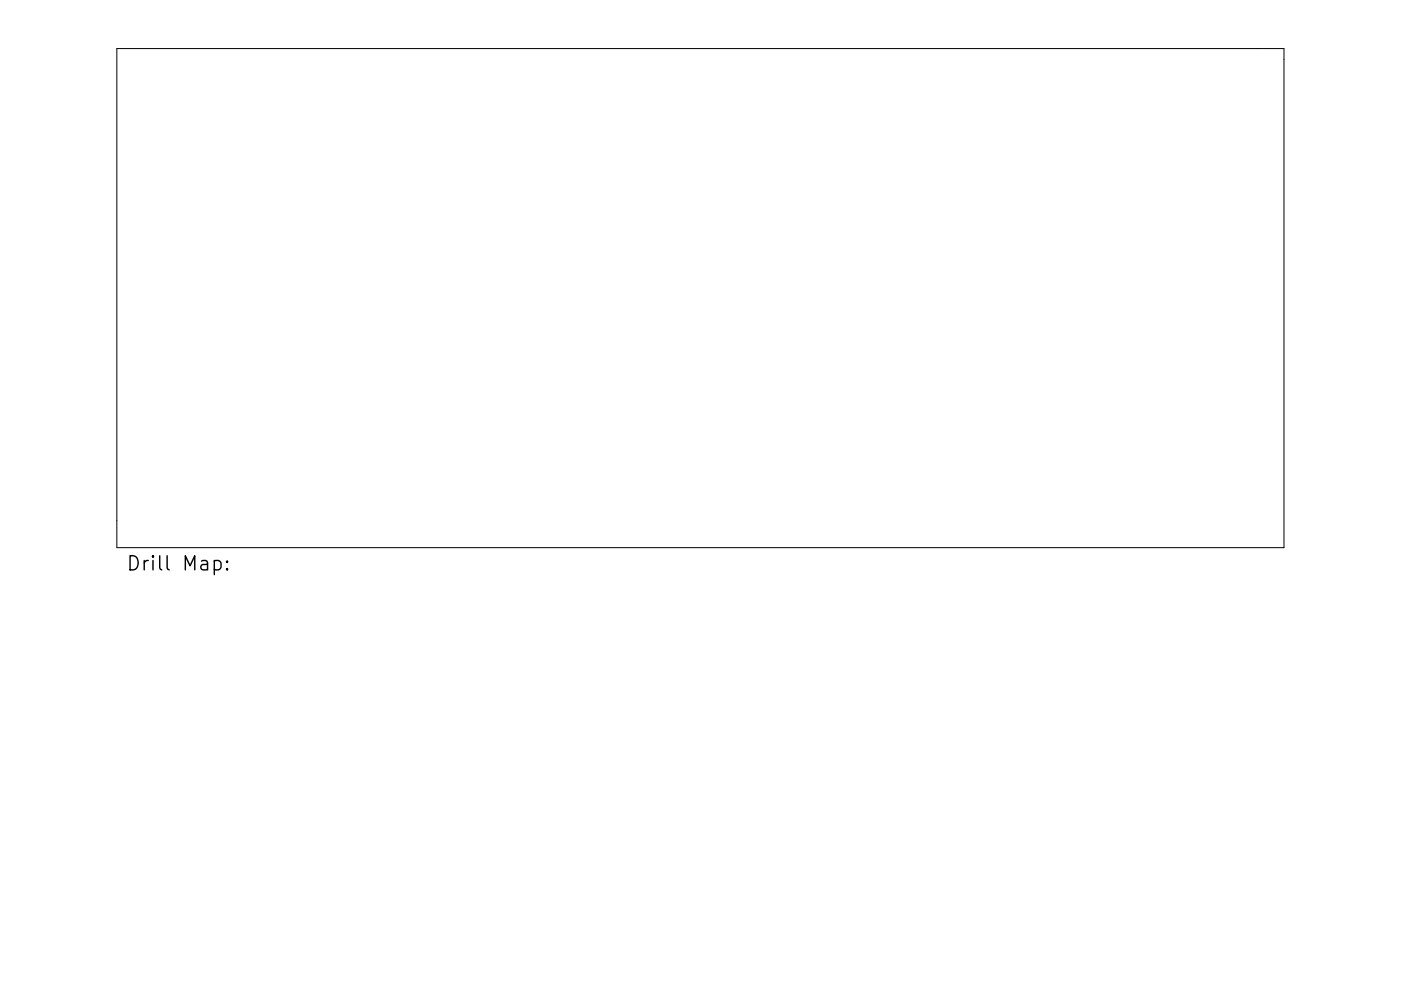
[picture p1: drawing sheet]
<svg xmlns="http://www.w3.org/2000/svg" width="297mm" height="210mm" viewBox="0 0 297 210" stroke-linecap="round" stroke-linejoin="round" font-family="sans-serif">
<defs><g id="words">
<text font-size="4.2" x="26.7" y="121.1">Drill Map:</text>
</g></defs>
<path d="M24.8 10.3h247.4v105.9h-247.4z" fill="none" stroke="#000" stroke-width=".21"/>
<path d="M45.4 119.1l.9-.2 .6 .6v.8l-.3 .5-.3 .1-.9-.1M48.2 119.1l.1 .1-.1 .1-.2-.1 .2-.1v.2M48.2 120.6l.1 .2-.1 .1-.2-.1 .2-.2v.3" fill="none" stroke="#000" stroke-width=".3"/>
<use href="#words"/>
</svg>
